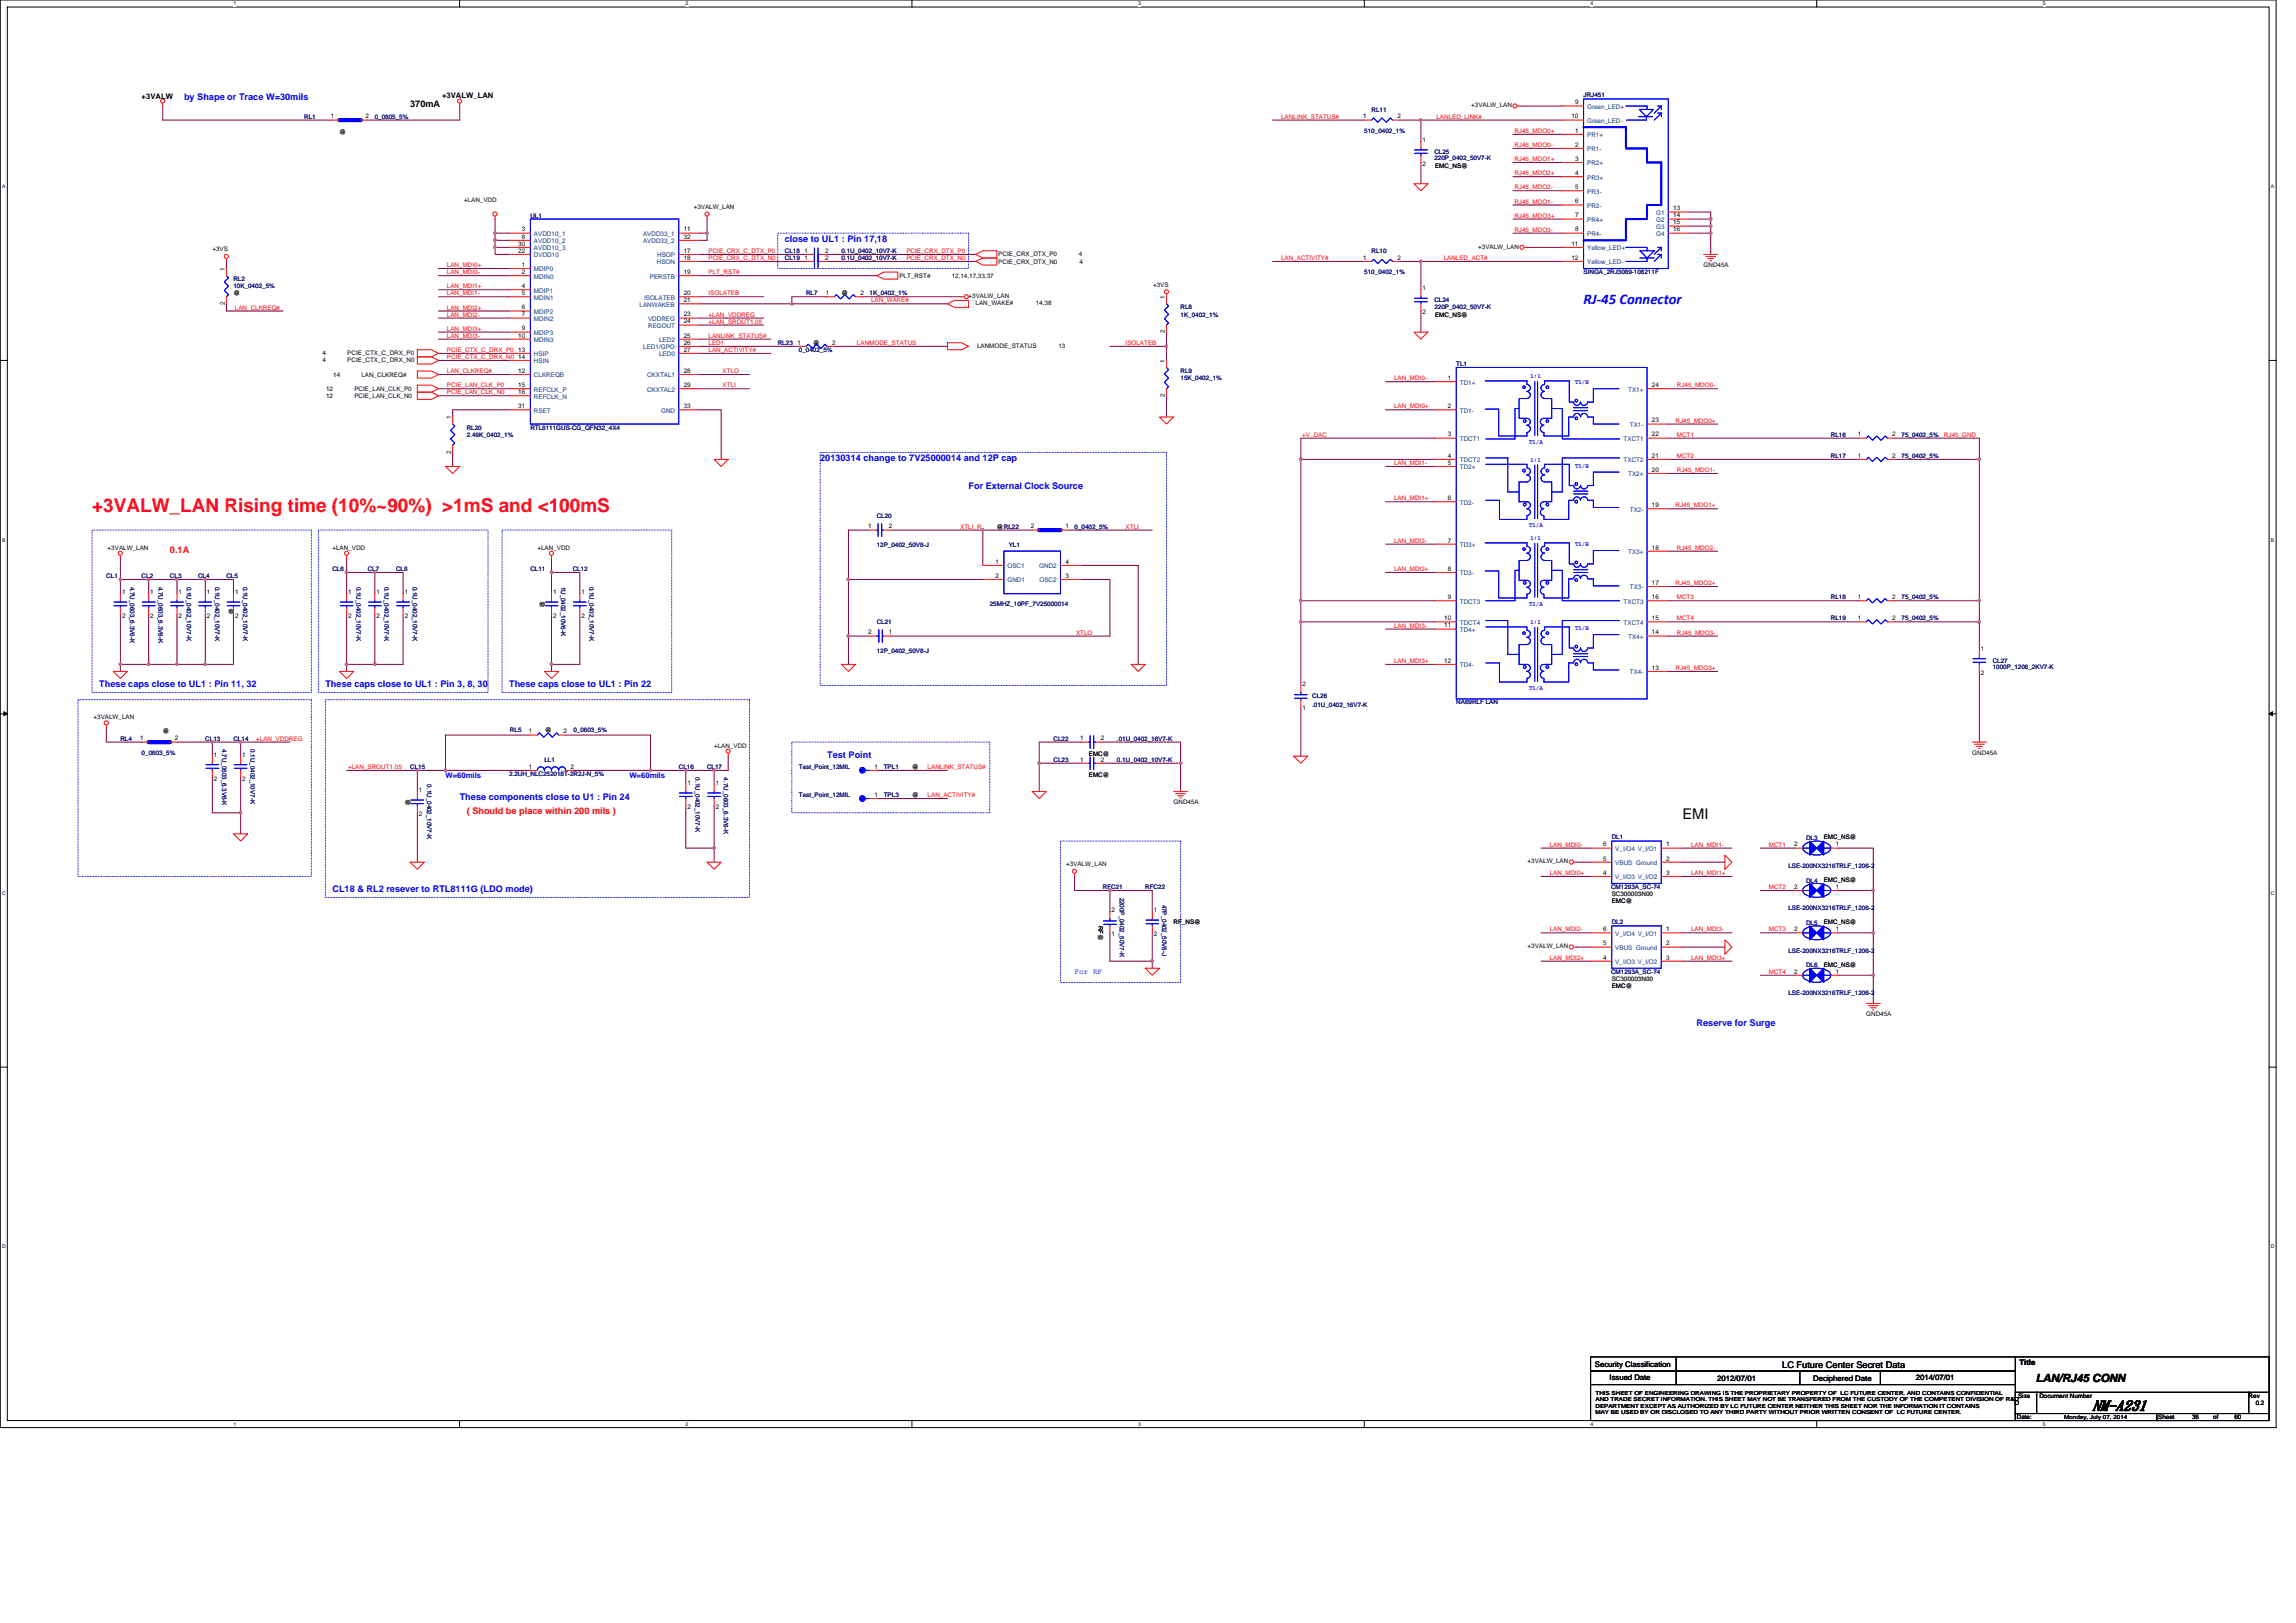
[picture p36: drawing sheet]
<svg xmlns="http://www.w3.org/2000/svg" width="297mm" height="210mm" viewBox="0 0 297 210" stroke-linecap="round" stroke-linejoin="round" font-family="sans-serif">
<defs><g id="words">
<text font-size="2.5" fill="#f00" x="11.9" y="66.3">+3VALW_LAN Rising time (10%~90%) &gt;1mS and &lt;100mS</text>
<text font-size="1.9" fill="#00f" x="204.9" y="39.3">RJ‐45 Connector</text>
<g font-size="1.9">
<text x="217.7" y="105.9">EMI</text>
<text x="270.7" y="182.4">NM-A231</text>
</g>
<text font-size="1.5" x="263.4" y="178.8">LAN/RJ45 CONN</text>
<g font-size="1.2" fill="#00f">
<text x="23.8" y="13">by Shape or Trace W=30mils</text>
<text x="101.5" y="31.3">close to UL1 : Pin 17,18</text>
<text x="106.1" y="59.6">20130314 change to 7V25000014 and 12P cap</text>
<text x="125.3" y="63.3">For External Clock Source</text>
<text x="12.8" y="88.9">These caps close to UL1 : Pin 11, 32</text>
<text x="42.1" y="88.9">These caps close to UL1 : Pin 3, 8, 30</text>
<text x="65.9" y="88.9">These caps close to UL1 : Pin 22</text>
<text x="107" y="98">Test Point</text>
<text x="59.5" y="103.5">These components close to U1 : Pin 24</text>
<text x="43" y="115.4">CL18 &amp; RL2 resever to RTL8111G (LDO mode)</text>
<text x="219.5" y="132.8">Reserve for Surge</text>
</g>
<g font-size="1.2">
<text x="53.1" y="13.9">370mA</text>
<text x="230.6" y="176.9">LC Future Center Secret Data</text>
</g>
<g font-size="1.2" fill="#f00">
<text x="22" y="71.5">0.1A</text>
<text x="60.4" y="105.3">( Should be place within 200 mils )</text>
</g>
<g font-size="1">
<text x="18.3" y="12.8">+3VALW</text>
<text x="57.2" y="12.6">+3VALW_LAN</text>
<text x="206.3" y="176.8">Security Classification</text>
<text x="208.2" y="178.6">Issued Date</text>
<text x="222.1" y="178.7">2012/07/01</text>
<text x="234.6" y="178.7">Deciphered Date</text>
<text x="247.8" y="178.6">2014/07/01</text>
<text x="261.3" y="176.6">Title</text>
</g>
<g font-size="1" fill="#00f">
<text x="57.6" y="100.6">W=60mils</text>
<text x="81.4" y="100.6">W=60mils</text>
<text x="139" y="126">For RF</text>
</g>
<g font-size=".8" fill="#000080">
<text x="39.3" y="15.3">RL1</text>
<text x="48.5" y="15.3">0_0805_5%</text>
<text x="176.5" y="17.2">510_0402_1%</text>
<text x="177.4" y="14.4">RL11</text>
<text x="204.9" y="12.6">JRJ451</text>
<text x="185.6" y="19.9">CL25</text>
<text x="185.6" y="20.7">220P_0402_50V7-K</text>
<text x="68.6" y="28.2">UL1</text>
<text x="101.5" y="32.7">CL18</text>
<text x="101.5" y="33.6">CL19</text>
<text x="108.9" y="32.7">0.1U_0402_10V7-K</text>
<text x="108.9" y="33.6">0.1U_0402_10V7-K</text>
<text x="176.5" y="35.5">510_0402_1%</text>
<text x="177.4" y="32.7">RL10</text>
<text x="204.9" y="35.5">SINGA_2RJ3089-108211F</text>
<text x="30.2" y="36.4">RL2</text>
<text x="30.2" y="37.3">10K_0402_5%</text>
<text x="104.3" y="38.2">RL7</text>
<text x="112.5" y="38.2">1K_0402_1%</text>
<text x="152.7" y="40">RL8</text>
<text x="152.7" y="41">1K_0402_1%</text>
<text x="185.6" y="39.1">CL24</text>
<text x="185.6" y="39.9">220P_0402_50V7-K</text>
<text x="100.6" y="44.6">RL23</text>
<text x="103.4" y="45.5">0_0402_5%</text>
<text x="188.4" y="47.3">TL1</text>
<text x="152.7" y="48.3">RL9</text>
<text x="152.7" y="49.2">15K_0402_1%</text>
<text x="60.4" y="55.6">RL20</text>
<text x="60.4" y="56.5">2.49K_0402_1%</text>
<text x="68.6" y="55.6">RTL8111GUS-CG_QFN32_4X4</text>
<text x="236.9" y="56.5">RL16</text>
<text x="236.9" y="59.2">RL17</text>
<text x="246" y="56.5">75_0402_5%</text>
<text x="246" y="59.2">75_0402_5%</text>
<text x="113.4" y="67">CL20</text>
<text x="113.4" y="70.8">12P_0402_50V8-J</text>
<text x="130.5" y="70.8">YL1</text>
<text x="139" y="68.4">0_0402_5%</text>
<text x="13.8" y="74.8">CL1</text>
<text x="16.8" y="75.9" transform="rotate(90 16.8 75.9)">4.7U_0603_6.3V6-K</text>
<text x="18.3" y="74.8">CL2</text>
<text x="20.5" y="75.9" transform="rotate(90 20.5 75.9)">4.7U_0603_6.3V6-K</text>
<text x="22" y="74.8">CL3</text>
<text x="24.2" y="75.9" transform="rotate(90 24.2 75.9)">0.1U_0402_10V7-K</text>
<text x="25.6" y="74.8">CL4</text>
<text x="27.8" y="75.9" transform="rotate(90 27.8 75.9)">0.1U_0402_10V7-K</text>
<text x="29.3" y="74.8">CL5</text>
<text x="31.5" y="75.9" transform="rotate(90 31.5 75.9)">0.1U_0402_10V7-K</text>
<text x="43" y="73.9">CL6</text>
<text x="46.1" y="75.9" transform="rotate(90 46.1 75.9)">0.1U_0402_10V7-K</text>
<text x="47.6" y="73.9">CL7</text>
<text x="49.8" y="75.9" transform="rotate(90 49.8 75.9)">0.1U_0402_10V7-K</text>
<text x="51.2" y="73.9">CL8</text>
<text x="53.4" y="75.9" transform="rotate(90 53.4 75.9)">0.1U_0402_10V7-K</text>
<text x="68.6" y="73.9">CL11</text>
<text x="72.6" y="75.9" transform="rotate(90 72.6 75.9)">1U_0402_10V6-K</text>
<text x="74.1" y="73.9">CL12</text>
<text x="76.3" y="75.9" transform="rotate(90 76.3 75.9)">0.1U_0402_10V7-K</text>
<text x="236.9" y="77.5">RL18</text>
<text x="246" y="77.5">75_0402_5%</text>
<text x="113.4" y="80.7">CL21</text>
<text x="128.1" y="78.4">25MHZ_10PF_7V25000014</text>
<text x="236.9" y="80.3">RL19</text>
<text x="246" y="80.3">75_0402_5%</text>
<text x="113.4" y="84.5">12P_0402_50V8-J</text>
<text x="257.8" y="85.7">CL27</text>
<text x="257.8" y="86.6">1000P_1206_2KV7-K</text>
<text x="15.6" y="95.8">RL4</text>
<text x="26.6" y="95.8">CL13</text>
<text x="30.2" y="95.8">CL14</text>
<text x="66" y="94.7">RL5</text>
<text x="74.2" y="94.7">0_0603_5%</text>
<text x="136.3" y="95.8">CL22</text>
<text x="144.5" y="95.8">.01U_0402_16V7-K</text>
<text x="169.8" y="90.3">CL26</text>
<text x="169.8" y="91.4">.01U_0402_16V7-K</text>
<text x="188.4" y="91.1">NA69RLF LAN</text>
<text x="18.3" y="97.6">0_0603_5%</text>
<text x="28.7" y="96.9" transform="rotate(90 28.7 96.9)">4.7U_0603_6.3V6-K</text>
<text x="32.4" y="96.9" transform="rotate(90 32.4 96.9)">0.1U_0402_10V7-K</text>
<text x="53.1" y="99.5">CL15</text>
<text x="55.3" y="101.5" transform="rotate(90 55.3 101.5)">0.1U_0402_10V7-K</text>
<text x="65.9" y="100.4">2.2UH_NLC252018T-2R2J-N_5%</text>
<text x="70.4" y="98.6">LL1</text>
<text x="87.8" y="99.5">CL16</text>
<text x="90" y="100.6" transform="rotate(90 90 100.6)">0.1U_0402_10V7-K</text>
<text x="91.5" y="99.5">CL17</text>
<text x="93.7" y="100.6" transform="rotate(90 93.7 100.6)">4.7U_0603_6.3V6-K</text>
<text x="103.4" y="99.5">Test_Point_12MIL</text>
<text x="114.3" y="99.5">TPL1</text>
<text x="136.3" y="98.6">CL23</text>
<text x="144.5" y="98.6">0.1U_0402_10V7-K</text>
<text x="103.4" y="103.1">Test_Point_12MIL</text>
<text x="114.3" y="103.1">TPL3</text>
<text x="208.5" y="108.6">DL1</text>
<text x="231.4" y="112.3">LSE-200NX3216TRLF_1206-2</text>
<text x="233.7" y="108.7">DL3</text>
<text x="142.7" y="115">RFC21</text>
<text x="144.9" y="116.1" transform="rotate(90 144.9 116.1)">2200P_0402_50V7-K</text>
<text x="148.2" y="115">RFC22</text>
<text x="150.3" y="117" transform="rotate(90 150.3 117)">47P_0402_50V8-J</text>
<text x="208.4" y="115">CM1293A_SC-74</text>
<text x="208.5" y="119.6">DL2</text>
<text x="231.4" y="117.8">LSE-200NX3216TRLF_1206-2</text>
<text x="233.7" y="119.7">DL5</text>
<text x="233.7" y="114.2">DL4</text>
<text x="208.4" y="126">CM1293A_SC-74</text>
<text x="231.4" y="123.3">LSE-200NX3216TRLF_1206-2</text>
<text x="233.7" y="125.2">DL6</text>
<text x="231.4" y="128.7">LSE-200NX3216TRLF_1206-2</text>
</g>
<g font-size=".8">
<text x="42.8" y="15.3">1</text>
<text x="43.9" y="17.4">@</text>
<text x="47.3" y="15.3">2</text>
<text x="176.3" y="15.3">1</text>
<text x="180.8" y="15.3">2</text>
<text x="190.3" y="13.9">+3VALW_LAN</text>
<text x="203.3" y="15.3">10</text>
<text x="203.8" y="17.2">1</text>
<text x="203.8" y="13.5">9</text>
<text x="184" y="18.4">1</text>
<text x="184" y="21.5">2</text>
<text x="185.6" y="21.7">EMC_NS@</text>
<text x="203.8" y="22.6">4</text>
<text x="203.8" y="20.8">3</text>
<text x="203.8" y="19">2</text>
<text x="60" y="26.1">+LAN_VDD</text>
<text x="67.5" y="30">3</text>
<text x="88.5" y="30">11</text>
<text x="89.7" y="27.1">+3VALW_LAN</text>
<text x="203.8" y="28.1">7</text>
<text x="203.8" y="30">8</text>
<text x="203.8" y="26.3">6</text>
<text x="203.8" y="24.5">5</text>
<text x="216.5" y="27.2">13</text>
<text x="216.5" y="28.1">14</text>
<text x="216.5" y="29">15</text>
<text x="216.5" y="30">16</text>
<text x="27.5" y="32.5">+3VS</text>
<text x="29.1" y="35" transform="rotate(-90 29.1 35)">1</text>
<text x="67.1" y="32.7">22</text>
<text x="67.1" y="31.8">30</text>
<text x="67.5" y="34.5">1</text>
<text x="67.5" y="35.5">2</text>
<text x="67.5" y="30.9">8</text>
<text x="88.5" y="30.9">32</text>
<text x="88.5" y="35.5">19</text>
<text x="88.5" y="33.6">18</text>
<text x="88.5" y="32.7">17</text>
<text x="104.1" y="32.7">1</text>
<text x="104.1" y="33.6">1</text>
<text x="106.7" y="32.7">2</text>
<text x="106.7" y="33.6">2</text>
<text x="116.3" y="35.9">PLT_RST#</text>
<text x="123.1" y="35.9">12,14,17,33,37</text>
<text x="129.2" y="33.2">PCIE_CRX_DTX_P0</text>
<text x="129.2" y="34.1">PCIE_CRX_DTX_N0</text>
<text x="139.6" y="33.2">4</text>
<text x="139.7" y="34.1">4</text>
<text x="176.3" y="33.6">1</text>
<text x="180.8" y="33.6">2</text>
<text x="191.2" y="32.2">+3VALW_LAN</text>
<text x="203.3" y="31.8">11</text>
<text x="203.3" y="33.6">12</text>
<text x="220.4" y="34.5">GND45A</text>
<text x="29.1" y="39.5" transform="rotate(-90 29.1 39.5)">2</text>
<text x="30.2" y="38.2">@</text>
<text x="67.5" y="37.3">4</text>
<text x="67.5" y="38.2">5</text>
<text x="67.5" y="40">6</text>
<text x="67.5" y="40.9">7</text>
<text x="88.5" y="38.2">20</text>
<text x="88.5" y="39.1">21</text>
<text x="88.5" y="41.8">24</text>
<text x="88.5" y="40.9">23</text>
<text x="106.8" y="38.2">1</text>
<text x="108.9" y="38.2">@</text>
<text x="111.3" y="38.2">2</text>
<text x="125.3" y="38.6">+3VALW_LAN</text>
<text x="126.2" y="39.5">LAN_WAKE#</text>
<text x="134" y="39.5">14,38</text>
<text x="149.2" y="37.1">+3VS</text>
<text x="150.7" y="38.7" transform="rotate(-90 150.7 38.7)">1</text>
<text x="184" y="37.6">1</text>
<text x="184" y="40.7">2</text>
<text x="185.6" y="41">EMC_NS@</text>
<text x="41.7" y="46">4</text>
<text x="41.7" y="46.9">4</text>
<text x="44.9" y="46">PCIE_CTX_C_DRX_P0</text>
<text x="44.9" y="46.9">PCIE_CTX_C_DRX_N0</text>
<text x="67.1" y="43.7">10</text>
<text x="67.1" y="45.5">13</text>
<text x="67.1" y="46.4">14</text>
<text x="67.5" y="42.8">9</text>
<text x="88.5" y="44.6">26</text>
<text x="88.5" y="43.7">25</text>
<text x="88.5" y="45.5">27</text>
<text x="103.2" y="44.6">1</text>
<text x="105.2" y="44.6">@</text>
<text x="107.7" y="44.6">2</text>
<text x="126.4" y="45.1">LANMODE_STATUS</text>
<text x="136.9" y="45.1">13</text>
<text x="150.7" y="46.9" transform="rotate(-90 150.7 46.9)">1</text>
<text x="150.7" y="43.1" transform="rotate(-90 150.7 43.1)">2</text>
<text x="42.2" y="50.5">12</text>
<text x="42.2" y="51.5">12</text>
<text x="43.1" y="48.7">14</text>
<text x="45.8" y="50.5">PCIE_LAN_CLK_P0</text>
<text x="45.8" y="51.5">PCIE_LAN_CLK_N0</text>
<text x="46.8" y="48.7">LAN_CLKREQ#</text>
<text x="67.1" y="48.2">12</text>
<text x="67.1" y="50.1">15</text>
<text x="67.1" y="51">16</text>
<text x="67.1" y="52.8">31</text>
<text x="88.5" y="52.8">33</text>
<text x="88.5" y="48.2">28</text>
<text x="88.5" y="50.1">29</text>
<text x="150.7" y="51.4" transform="rotate(-90 150.7 51.4)">2</text>
<text x="187.3" y="52.8">2</text>
<text x="187.3" y="49.2">1</text>
<text x="213.7" y="50.1">24</text>
<text x="58.4" y="58.7" transform="rotate(-90 58.4 58.7)">2</text>
<text x="58.4" y="54.2" transform="rotate(-90 58.4 54.2)">1</text>
<text x="187.3" y="56.5">3</text>
<text x="187.3" y="59.2">4</text>
<text x="213.7" y="59.2">21</text>
<text x="213.7" y="56.5">22</text>
<text x="213.7" y="54.7">23</text>
<text x="240.3" y="56.5">1</text>
<text x="240.3" y="59.2">1</text>
<text x="244.8" y="56.5">2</text>
<text x="244.8" y="59.2">2</text>
<text x="187.3" y="60.1">5</text>
<text x="187.3" y="64.7">6</text>
<text x="213.7" y="65.6">19</text>
<text x="213.7" y="61">20</text>
<text x="13.9" y="71.1">+3VALW_LAN</text>
<text x="43" y="71.1">+LAN_VDD</text>
<text x="69.5" y="71.1">+LAN_VDD</text>
<text x="112.3" y="68.4">1</text>
<text x="115" y="68.4">2</text>
<text x="129" y="68.4">@RL22</text>
<text x="133.3" y="68.4">2</text>
<text x="137.8" y="68.4">1</text>
<text x="187.3" y="70.2">7</text>
<text x="213.7" y="71.1">18</text>
<text x="15.8" y="76.9">1</text>
<text x="19.4" y="76.9">1</text>
<text x="23.1" y="76.9">1</text>
<text x="26.8" y="76.9">1</text>
<text x="30.4" y="76.9">1</text>
<text x="45.1" y="76.9">1</text>
<text x="48.7" y="76.9">1</text>
<text x="52.4" y="76.9">1</text>
<text x="69.9" y="77.7" transform="rotate(90 69.9 77.7)">@</text>
<text x="71.6" y="76.9">1</text>
<text x="75.2" y="76.9">1</text>
<text x="128.8" y="72.9">1</text>
<text x="128.8" y="74.8">2</text>
<text x="137.8" y="72.9">4</text>
<text x="137.8" y="74.8">3</text>
<text x="187.3" y="73.9">8</text>
<text x="187.3" y="77.5">9</text>
<text x="213.7" y="77.5">16</text>
<text x="213.7" y="75.7">17</text>
<text x="240.3" y="77.5">1</text>
<text x="244.8" y="77.5">2</text>
<text x="15.8" y="80">2</text>
<text x="19.4" y="80">2</text>
<text x="23.1" y="80">2</text>
<text x="26.8" y="80">2</text>
<text x="29.7" y="78.6" transform="rotate(90 29.7 78.6)">@</text>
<text x="30.4" y="80">2</text>
<text x="45.1" y="80">2</text>
<text x="48.7" y="80">2</text>
<text x="52.4" y="80">2</text>
<text x="71.6" y="80">2</text>
<text x="75.2" y="80">2</text>
<text x="112.3" y="82.1">2</text>
<text x="115" y="82.1">1</text>
<text x="186.8" y="80.2">10</text>
<text x="186.8" y="81.2">11</text>
<text x="213.7" y="80.2">15</text>
<text x="213.7" y="82.1">14</text>
<text x="240.3" y="80.2">1</text>
<text x="244.8" y="80.2">2</text>
<text x="168.5" y="88.8">2</text>
<text x="186.8" y="85.7">12</text>
<text x="213.7" y="86.7">13</text>
<text x="256.3" y="84.2">1</text>
<text x="256.3" y="87.3">2</text>
<text x="12.1" y="93.1">+3VALW_LAN</text>
<text x="18.1" y="95.8">1</text>
<text x="21.1" y="94.9">@</text>
<text x="22.6" y="95.8">2</text>
<text x="68.4" y="94.9">1</text>
<text x="70.5" y="94.7">@</text>
<text x="72.9" y="94.9">2</text>
<text x="139.8" y="95.8">1</text>
<text x="142.4" y="95.8">2</text>
<text x="168.5" y="91.9">1</text>
<text x="27.7" y="97.9">1</text>
<text x="27.7" y="101">2</text>
<text x="31.3" y="97.9">1</text>
<text x="31.3" y="101">2</text>
<text x="68.4" y="99.5">1</text>
<text x="73.8" y="99.5">2</text>
<text x="88.9" y="101.6">1</text>
<text x="92.4" y="96.7">+LAN_VDD</text>
<text x="92.6" y="101.6">1</text>
<text x="113.1" y="99.5">1</text>
<text x="118" y="99.5">@</text>
<text x="139.8" y="98.5">1</text>
<text x="140.9" y="100.6">EMC@</text>
<text x="140.9" y="97.8">EMC@</text>
<text x="142.4" y="98.5">2</text>
<text x="255.2" y="97.6">GND45A</text>
<text x="52.5" y="103.3" transform="rotate(90 52.5 103.3)">@</text>
<text x="54.2" y="102.5">1</text>
<text x="54.2" y="105.6">2</text>
<text x="88.9" y="104.7">2</text>
<text x="92.6" y="104.7">2</text>
<text x="113.1" y="103.1">1</text>
<text x="118" y="103.1">@</text>
<text x="151.8" y="104">GND45A</text>
<text x="137.9" y="112.1">+3VALW_LAN</text>
<text x="197.6" y="111.7">+3VALW_LAN</text>
<text x="207.4" y="109.5">6</text>
<text x="207.4" y="113.2">4</text>
<text x="207.4" y="111.3">5</text>
<text x="215.6" y="111.3">2</text>
<text x="215.6" y="109.5">1</text>
<text x="215.6" y="113.2">3</text>
<text x="232.1" y="109.5">2</text>
<text x="235.9" y="108.6">EMC_NS@</text>
<text x="237.5" y="109.5">1</text>
<text x="142.1" y="119.8" transform="rotate(90 142.1 119.8)">RF@</text>
<text x="143.8" y="118">2</text>
<text x="149.3" y="118">1</text>
<text x="151.8" y="119.6">RF_NS@</text>
<text x="208.5" y="116.8">EMC@</text>
<text x="232.1" y="115">2</text>
<text x="235.9" y="119.6">EMC_NS@</text>
<text x="235.9" y="114.1">EMC_NS@</text>
<text x="237.5" y="115">1</text>
<text x="143.8" y="121.2">1</text>
<text x="149.3" y="121.2">2</text>
<text x="197.6" y="122.7">+3VALW_LAN</text>
<text x="207.4" y="120.5">6</text>
<text x="207.4" y="124.1">4</text>
<text x="207.4" y="122.3">5</text>
<text x="215.6" y="122.3">2</text>
<text x="215.6" y="120.5">1</text>
<text x="215.6" y="124.1">3</text>
<text x="232.1" y="120.5">2</text>
<text x="232.1" y="126">2</text>
<text x="235.9" y="125.1">EMC_NS@</text>
<text x="237.5" y="120.5">1</text>
<text x="237.5" y="126">1</text>
<text x="208.5" y="127.8">EMC@</text>
<text x="241.4" y="131.5">GND45A</text>
<text x="260.6" y="181.8">D</text>
<text x="260.9" y="183.6">Date:</text>
<text x="261.1" y="180.8">Size</text>
<text x="263.8" y="180.8">Document Number</text>
<text x="279.2" y="183.6">Sheet</text>
<text x="283.6" y="183.6">36</text>
<text x="286.3" y="183.6">of</text>
<text x="289.1" y="183.6">60</text>
<text x="290.9" y="180.8">Rev</text>
<text x="291.8" y="181.8">0.2</text>
</g>
<g font-size=".8" fill="#f00">
<text x="165.7" y="15.3">LANLINK_STATUS#</text>
<text x="185.8" y="15.3">LANLED_LINK#</text>
<text x="195.9" y="17.2">RJ45_MDO0+</text>
<text x="195.9" y="19">RJ45_MDO0-</text>
<text x="195.9" y="20.8">RJ45_MDO1+</text>
<text x="195.9" y="22.7">RJ45_MDO2+</text>
<text x="195.9" y="24.5">RJ45_MDO2-</text>
<text x="195.9" y="26.3">RJ45_MDO1-</text>
<text x="195.9" y="30">RJ45_MDO3-</text>
<text x="195.9" y="28.2">RJ45_MDO3+</text>
<text x="57.8" y="35.5">LAN_MDI0-</text>
<text x="57.8" y="34.5">LAN_MDI0+</text>
<text x="91.7" y="35.5">PLT_RST#</text>
<text x="91.7" y="33.6">PCIE_CRX_C_DTX_N0</text>
<text x="91.7" y="32.7">PCIE_CRX_C_DTX_P0</text>
<text x="117.3" y="33.6">PCIE_CRX_DTX_N0</text>
<text x="117.3" y="32.7">PCIE_CRX_DTX_P0</text>
<text x="165.7" y="33.6">LAN_ACTIVITY#</text>
<text x="186.8" y="33.6">LANLED_ACT#</text>
<text x="30.4" y="40">LAN_CLKREQ#</text>
<text x="57.8" y="40">LAN_MDI2+</text>
<text x="57.8" y="41">LAN_MDI2-</text>
<text x="57.8" y="37.3">LAN_MDI1+</text>
<text x="57.8" y="38.2">LAN_MDI1-</text>
<text x="91.7" y="38.2">ISOLATEB</text>
<text x="91.7" y="41.9">+LAN_SROUT1.05</text>
<text x="91.7" y="41">+LAN_VDDREG</text>
<text x="112.7" y="39.1">LAN_WAKE#</text>
<text x="57.8" y="43.7">LAN_MDI3-</text>
<text x="57.8" y="42.8">LAN_MDI3+</text>
<text x="57.8" y="45.5">PCIE_CTX_C_DRX_P0</text>
<text x="57.8" y="46.4">PCIE_CTX_C_DRX_N0</text>
<text x="91.7" y="44.6">LED1</text>
<text x="91.7" y="43.7">LANLINK_STATUS#</text>
<text x="91.7" y="45.5">LAN_ACTIVITY#</text>
<text x="110.9" y="44.6">LANMODE_STATUS</text>
<text x="145.6" y="44.6">ISOLATEB</text>
<text x="57.8" y="50.1">PCIE_LAN_CLK_P0</text>
<text x="57.8" y="48.3">LAN_CLKREQ#</text>
<text x="57.8" y="51">PCIE_LAN_CLK_N0</text>
<text x="93.5" y="50.1">XTLI</text>
<text x="93.5" y="48.3">XTLO</text>
<text x="180.4" y="49.2">LAN_MDI0-</text>
<text x="180.4" y="52.8">LAN_MDI0+</text>
<text x="216.9" y="50.1">RJ45_MDO0-</text>
<text x="168.5" y="56.5">+V_DAC</text>
<text x="216.8" y="54.7">RJ45_MDO0+</text>
<text x="216.9" y="59.2">MCT2</text>
<text x="216.9" y="56.5">MCT1</text>
<text x="251.5" y="56.5">RJ45_GND</text>
<text x="180.4" y="60.2">LAN_MDI1-</text>
<text x="180.4" y="64.7">LAN_MDI1+</text>
<text x="216.8" y="65.6">RJ45_MDO1+</text>
<text x="216.9" y="61.1">RJ45_MDO1-</text>
<text x="124.2" y="68.4">XTLI_R</text>
<text x="145.6" y="68.4">XTLI</text>
<text x="180.4" y="70.2">LAN_MDI2-</text>
<text x="216.9" y="71.1">RJ45_MDO2-</text>
<text x="180.4" y="73.9">LAN_MDI2+</text>
<text x="216.8" y="75.7">RJ45_MDO2+</text>
<text x="216.9" y="77.5">MCT3</text>
<text x="139.2" y="82.1">XTLO</text>
<text x="180.4" y="81.2">LAN_MDI3-</text>
<text x="216.9" y="82.1">RJ45_MDO3-</text>
<text x="216.9" y="80.3">MCT4</text>
<text x="180.4" y="85.8">LAN_MDI3+</text>
<text x="216.8" y="86.7">RJ45_MDO3+</text>
<text x="33.1" y="95.8">+LAN_VDDREG</text>
<text x="45" y="99.5">+LAN_SROUT1.05</text>
<text x="120" y="99.5">LANLINK_STATUS#</text>
<text x="120" y="103.1">LAN_ACTIVITY#</text>
<text x="200.5" y="109.5">LAN_MDI0-</text>
<text x="200.5" y="113.2">LAN_MDI0+</text>
<text x="218.8" y="109.5">LAN_MDI1-</text>
<text x="218.8" y="113.2">LAN_MDI1+</text>
<text x="228.8" y="109.5">MCT1</text>
<text x="228.8" y="115">MCT2</text>
<text x="200.5" y="120.5">LAN_MDI2-</text>
<text x="200.5" y="124.2">LAN_MDI2+</text>
<text x="218.8" y="120.5">LAN_MDI3-</text>
<text x="218.8" y="124.2">LAN_MDI3+</text>
<text x="228.8" y="126">MCT4</text>
<text x="228.8" y="120.5">MCT3</text>
</g>
<g font-size=".8" fill="#004080">
<text x="205.3" y="17.8">PR1+</text>
<text x="205.3" y="14.1">Green_LED+</text>
<text x="205.3" y="15.9">Green_LED-</text>
<text x="205.3" y="23.2">PR3+</text>
<text x="205.3" y="21.4">PR2+</text>
<text x="205.3" y="19.6">PR1-</text>
<text x="205.3" y="28.7">PR4+</text>
<text x="205.3" y="26.9">PR2-</text>
<text x="205.3" y="25.1">PR3-</text>
<text x="214.3" y="27.8">G1</text>
<text x="214.3" y="28.7">G2</text>
<text x="214.3" y="29.6">G3</text>
<text x="69.1" y="35.1">MDIP0</text>
<text x="69.1" y="30.5">AVDD10_1</text>
<text x="69.1" y="31.5">AVDD10_2</text>
<text x="69.1" y="33.3">DVDD10</text>
<text x="69.1" y="32.4">AVDD10_3</text>
<text x="83.2" y="30.5">AVDD33_1</text>
<text x="83.2" y="31.5">AVDD33_2</text>
<text x="85" y="34.2">HSON</text>
<text x="85" y="33.3">HSOP</text>
<text x="205.3" y="30.5">PR4-</text>
<text x="205.3" y="32.4">Yellow_LED+</text>
<text x="205.3" y="34.2">Yellow_LED-</text>
<text x="214.3" y="30.5">G4</text>
<text x="69.1" y="36">MDIN0</text>
<text x="69.1" y="37.9">MDIP1</text>
<text x="69.1" y="38.8">MDIN1</text>
<text x="69.1" y="40.6">MDIP2</text>
<text x="69.1" y="41.5">MDIN2</text>
<text x="82.7" y="39.7">LANWAKEB</text>
<text x="83.3" y="38.8">ISOLATEB</text>
<text x="83.8" y="41.5">VDDREG</text>
<text x="84.1" y="36">PERSTB</text>
<text x="69.1" y="43.3">MDIP3</text>
<text x="69.1" y="44.3">MDIN3</text>
<text x="69.1" y="46.1">HSIP</text>
<text x="69.1" y="47">HSIN</text>
<text x="83.2" y="45.2">LED1/GPO</text>
<text x="83.9" y="42.4">REGOUT</text>
<text x="85.3" y="44.3">LED2</text>
<text x="85.3" y="46.1">LED0</text>
<text x="69.1" y="48.8">CLKREQB</text>
<text x="69.1" y="50.7">REFCLK_P</text>
<text x="69.1" y="51.6">REFCLK_N</text>
<text x="69.1" y="53.4">RSET</text>
<text x="83.7" y="48.8">CKXTAL1</text>
<text x="83.7" y="50.7">CKXTAL2</text>
<text x="85.5" y="53.4">GND</text>
<text x="188.9" y="53.4">TD1-</text>
<text x="188.9" y="49.8">TD1+</text>
<text x="210.6" y="50.7">TX1+</text>
<text x="188.9" y="57.1">TDCT1</text>
<text x="188.9" y="59.8">TDCT2</text>
<text x="210.1" y="59.8">TXCT2</text>
<text x="210.1" y="57.1">TXCT1</text>
<text x="210.9" y="55.2">TX1-</text>
<text x="188.9" y="60.7">TD2+</text>
<text x="188.9" y="65.3">TD2-</text>
<text x="210.6" y="61.6">TX2+</text>
<text x="188.9" y="70.8">TD3+</text>
<text x="210.6" y="71.7">TX3+</text>
<text x="210.9" y="66.2">TX2-</text>
<text x="130.3" y="73.5">OSC1</text>
<text x="130.3" y="75.4">GND1</text>
<text x="134.4" y="73.5">GND2</text>
<text x="134.5" y="75.4">OSC2</text>
<text x="188.9" y="74.4">TD3-</text>
<text x="210.9" y="76.3">TX3-</text>
<text x="188.9" y="78.1">TDCT3</text>
<text x="188.9" y="80.8">TDCT4</text>
<text x="188.9" y="81.8">TD4+</text>
<text x="210.1" y="78.1">TXCT3</text>
<text x="210.1" y="80.8">TXCT4</text>
<text x="210.6" y="82.7">TX4+</text>
<text x="188.9" y="86.3">TD4-</text>
<text x="210.9" y="87.2">TX4-</text>
<text x="209" y="110.1">V_I/O4 V_I/O1</text>
<text x="209" y="113.8">V_I/O3 V_I/O2</text>
<text x="209" y="111.9">VBUS Ground</text>
<text x="209" y="121.1">V_I/O4 V_I/O1</text>
<text x="209" y="124.7">V_I/O3 V_I/O2</text>
<text x="209" y="122.9">VBUS Ground</text>
</g>
<g font-size=".8" fill="#00f">
<text x="198" y="48.9">1:1</text>
<text x="203.8" y="49.7">T1/B</text>
<text x="197.8" y="57.4">T1/A</text>
<text x="198" y="59.7">1:1</text>
<text x="203.8" y="60.5">T1/B</text>
<text x="197.8" y="68.2">T1/A</text>
<text x="198" y="69.8">1:1</text>
<text x="203.8" y="70.7">T1/B</text>
<text x="197.8" y="78.4">T1/A</text>
<text x="198" y="80.7">1:1</text>
<text x="203.8" y="81.6">T1/B</text>
<text x="197.8" y="89.2">T1/A</text>
</g>
<g font-size=".8" fill="#008000">
<text x="208.5" y="115.9">SC300003N00</text>
<text x="208.5" y="126.9">SC300003N00</text>
</g>
<g font-size=".7">
<text x="30.2" y=".7">1</text>
<text x="88.7" y=".7">2</text>
<text x="147.2" y=".7">3</text>
<text x="205.8" y=".7">4</text>
<text x="264.3" y=".7">5</text>
<text x=".3" y="24.4">A</text>
<text x="293.8" y="24.4">A</text>
<text x=".3" y="70.1">B</text>
<text x="293.8" y="70.1">B</text>
<text x=".3" y="115.8">C</text>
<text x="293.8" y="115.8">C</text>
<text x=".3" y="161.5">D</text>
<text x="293.8" y="161.5">D</text>
<text x="30.2" y="184.5">1</text>
<text x="88.7" y="184.5">2</text>
<text x="147.2" y="184.5">3</text>
<text x="205.8" y="184.5">4</text>
<text x="206.4" y="180.4">THIS SHEET OF ENGINEERING DRAWING IS THE PROPRIETARY PROPERTY OF LC FUTURE CENTER. AND CONTAINS CONFIDENTIAL</text>
<text x="206.4" y="181.3">AND TRADE SECRET INFORMATION. THIS SHEET MAY NOT BE TRANSFERED FROM THE CUSTODY OF THE COMPETENT DIVISION OF R&amp;D</text>
<text x="206.4" y="182.1">DEPARTMENT EXCEPT AS AUTHORIZED BY LC FUTURE CENTER NEITHER THIS SHEET NOR THE INFORMATION IT CONTAINS</text>
<text x="206.4" y="183">MAY BE USED BY OR DISCLOSED TO ANY THIRD PARTY WITHOUT PRIOR WRITTEN CONSENT OF LC FUTURE CENTER.</text>
<text x="264.3" y="184.5">5</text>
<text x="267" y="183.6">Monday, July 07, 2014</text>
</g>
</g></defs>
<path d="M0 0h294.5v184.7h-294.5zM.9 .9h292.7v182.9h-292.7z" fill="none" stroke="#000" stroke-width=".13"/>
<g fill="#fff">
<path d="M30.2 .1h.4v.7h-.4z"/>
<path d="M30.2 183.9h.4v.7h-.4z"/>
</g>
<path d="M59.5 0v.9M59.5 183.8v.9" fill="none" stroke="#000" stroke-width=".13"/>
<g fill="#fff">
<path d="M88.7 .1h.4v.7h-.4z"/>
<path d="M88.7 183.9h.4v.7h-.4z"/>
</g>
<path d="M118 0v.9M118 183.8v.9" fill="none" stroke="#000" stroke-width=".13"/>
<g fill="#fff">
<path d="M147.2 .1h.4v.7h-.4z"/>
<path d="M147.2 183.9h.4v.7h-.4z"/>
</g>
<path d="M176.5 0v.9M176.5 183.8v.9" fill="none" stroke="#000" stroke-width=".13"/>
<g fill="#fff">
<path d="M205.8 .1h.3v.7h-.3z"/>
<path d="M205.8 183.9h.3v.7h-.3z"/>
</g>
<path d="M235 0v.9M235 183.8v.9" fill="none" stroke="#000" stroke-width=".13"/>
<g fill="#fff">
<path d="M264.3 .1h.3v.7h-.3z"/>
<path d="M264.3 183.9h.3v.7h-.3z"/>
<path d="M.3 23.8h.4v.7h-.4z"/>
<path d="M293.8 23.8h.4v.7h-.4z"/>
<path d="M.3 69.5h.4v.7h-.4z"/>
<path d="M293.8 69.5h.4v.7h-.4z"/>
</g>
<path d="M0 46.6h.9M293.6 46.6h.9" fill="none" stroke="#000" stroke-width=".13"/>
<g fill="#fff">
<path d="M.3 115.2h.4v.8h-.4z"/>
<path d="M293.8 115.2h.5v.8h-.5z"/>
</g>
<path d="M0 92.4h.9M293.6 92.4h.9" fill="none" stroke="#000" stroke-width=".13"/>
<path d="M.5 92.1l.4 .3-.4 .2zM293.6 92.4l.4-.3v.5z" fill="#000" stroke="#000" stroke-width=".13"/>
<g fill="#fff">
<path d="M.3 160.9h.4v.8h-.4z"/>
<path d="M293.8 160.9h.5v.8h-.5z"/>
</g>
<g fill="none" stroke="#000" stroke-width=".13">
<path d="M0 138.1h.9M293.6 138.1h.9M205.8 175.6h54.9v1.8h-54.9zM205.8 177.4h54.9v1.7h-54.9zM205.8 179.1h54.9v4.7h-54.9zM216.8 175.6v3.5M232.9 177.4v1.7M243.3 177.4v1.7M260.6 175.6h33v4.5M260.7 180.1h2.8v2.8h-2.8zM260.7 182.9h18.3v.9h-18.3zM263.5 180.1h27.4v2.8h-27.4z"/>
<path d="M279 182.9h14.6v.9h-14.6zM290.9 180.1h2.7v2.8h-2.7z"/>
</g>
<g fill="none" stroke="#00f" stroke-width=".13">
<path d="M177.4 15.5l.3-.2 .5 .5 .6-.5 .5 .5 .6-.5 .3 .2M183 19.8h1.7M183 19.4h1.7M183.8 19.2v.2M183.8 19.8v.3M204.9 12.8h10.9v21.9h-10.9zM210.4 13.7h2.7v.5M212 15.1h1.8M212.1 14.2h1.8l-.9 .9zM213 15.1v.4h-2.6M214.5 13.7h.4l-.9 .9M214.5 14.6h.4v.5"/>
<path d="M214.9 14.6l-.9 .9M214.9 13.7v.5M29.3 35.7l.3 .2-.6 .6 .6 .5-.6 .6 .6 .5-.3 .3M68.6 28.3h19.2v26.6h-19.2zM100.6 30.2h24.7v4.5h-24.7zM105.2 32.9h.2M105.2 33.8h.2M105.4 32.1v1.6M105.4 33v1.6M105.8 32.9h.3M105.8 33.8h.3M105.8 32.1v1.6"/>
<path d="M105.8 33v1.6M107.9 38.4l.3-.3 .6 .6 .5-.6 .6 .6 .5-.6 .3 .3M150.9 39.3l.3 .3-.6 .5 .6 .6-.6 .5 .6 .6-.3 .3M177.4 33.8l.3-.3 .5 .6 .6-.6 .5 .6 .6-.6 .3 .3M183 39h1.7M183 38.6h1.7M183.8 38.4v.2M183.8 39v.3M210.4 32h2.7v.4M212.2 32.4h1.8l-.9 1zM212.2 33.4h1.8M213.1 33.4v.4h-2.7"/>
<path d="M214.5 32.9h.4v.5M214.5 32h.4M214.9 32.9l-.9 .9M214.9 32l-.9 .9M214.9 32v.4M58.6 54.9l.2 .2-.5 .6 .5 .5-.5 .6 .5 .5-.2 .3M104.3 44.8l.3-.3 .5 .6 .5-.6 .6 .6 .5-.6 .3 .3M106.1 58.5h44.8v30.2h-44.8zM150.9 47.5l.3 .3-.6 .6 .6 .5-.6 .6 .6 .5-.3 .3M188.4 47.5h24.7v42.9h-24.7zM192.1 49.3h5.4v.4M192.1 52.9h1.8v3.5h3.6v-.4"/>
<path d="M192.2 59.2h2.9v4.4h1.4M196.5 52.9h-.5v3.9h-3.8M197.1 54.4h.3v.2h-.3zM197.5 49.7a.45 .45 0 0 1 .5 .5 .45 .45 0 0 1-.5 .4M197.5 55a.46 .46 0 0 1 .5 .5 .46 .46 0 0 1-.5 .4M197.5 54.1a.44 .44 0 0 1 .5 .5 .44 .44 0 0 1-.5 .4M197.5 50.7a.44 .44 0 0 1 .5 .4 .44 .44 0 0 1-.5 .4M197.5 51.6h-1v2.5h1M198.6 49.4v6.9M198.9 49.4v6.9M199.7 55a.46 .46 0 0 0-.4 .5 .46 .46 0 0 0 .4 .4M199.7 54.1a.44 .44 0 0 0-.4 .5 .44 .44 0 0 0 .4 .4"/>
<path d="M199.7 51.6h1v2.5h-1M199.8 50.6a.44 .44 0 0 1-.4-.4 .44 .44 0 0 1 .4-.5v-.4h3.2v2.7h.6M199.8 50.7a.44 .44 0 0 0-.4 .4 .44 .44 0 0 0 .4 .4M200.7 52.9h1.4v3.9h7.4M203.6 53.1h1.8M203.6 52.7h1.8M205.4 52a.46 .46 0 0 1-.5 .5 .46 .46 0 0 1-.4-.5 .46 .46 0 0 1-.5 .5 .46 .46 0 0 1-.4-.5M209.4 54.9h-3.3v-.9h-.7a.47 .47 0 0 0-.4-.5 .47 .47 0 0 0-.5 .4 .46 .46 0 0 0-.5-.4 .46 .46 0 0 0-.4 .4l-.7 .1v2.4h-3.2v-.4M209.4 50.3h-3.3v1.7h-.7M209.5 59.2h-7.4v4.4h-1.4M241.4 56.7l.3-.3 .5 .6 .6-.6 .5 .6 .6-.6 .3 .3M241.4 59.4l.3-.2 .5 .5 .6-.5 .5 .5 .6-.5 .3 .2"/>
<path d="M11.9 68.6h28.4v21h-28.4zM14.7 78.4h1.7M14.7 77.9h1.7M15.6 77.7v.2M15.6 78.4v.2M18.4 78.4h1.7M18.4 77.9h1.7M19.2 77.7v.2M19.2 78.4v.2M22.1 78.4h1.6M22.1 77.9h1.6M22.9 77.7v.2"/>
<path d="M22.9 78.4v.2M25.7 78.4h1.7M25.7 77.9h1.7M26.6 77.7v.2M26.6 78.4v.2M29.4 78.4h1.6M29.4 77.9h1.6M30.2 77.7v.2M30.2 78.4v.2M41.2 68.6h21.9v21h-21.9zM44 78.4h1.7M44 77.9h1.7"/>
<path d="M44.8 77.7v.2M44.8 78.4v.2M47.7 78.4h1.6M47.7 77.9h1.6M48.5 77.7v.2M48.5 78.4v.2M51.3 78.4h1.7M51.3 77.9h1.7M52.2 77.7v.2M52.2 78.4v.2M65 68.6h21.9v21h-21.9zM70.5 78.4h1.7"/>
<path d="M70.5 77.9h1.7M71.3 77.7v.2M71.3 78.4v.2M74.2 78.4h1.6M74.2 77.9h1.6M75 77.7v.2M75 78.4v.2M113.4 68.6h.2M113.6 67.8v1.6M114.1 68.6h.2M114.1 67.8v1.6M129.9 71.3h7.3v5.5h-7.3z"/>
<path d="M192.1 73.9h1.8v3.5h3.6v-.5M192.1 70.2h5.4v.5M192.2 60.1h5.3v.4M192.2 64.7h1.8v2.5h3.5v-.5M196.5 73.8h-.5v3.9h-3.8M197 60.8h.3v.2h-.3zM197.1 65.2h.3v.2h-.3zM197.1 75.3h.3v.2h-.3zM197.5 60.5a.45 .45 0 0 1 .5 .5 .45 .45 0 0 1-.5 .4M197.5 64.9a.44 .44 0 0 1 .5 .5 .44 .44 0 0 1-.5 .4 .46 .46 0 0 1 .5 .5 .46 .46 0 0 1-.5 .4M197.5 61.4a.44 .44 0 0 1 .5 .5 .44 .44 0 0 1-.5 .4M197.5 70.7a.44 .44 0 0 1 .5 .4 .44 .44 0 0 1-.5 .5 .47 .47 0 0 1 .5 .4 .47 .47 0 0 1-.5 .5"/>
<path d="M197.5 75.1a.45 .45 0 0 1 .5 .4 .45 .45 0 0 1-.5 .5 .46 .46 0 0 1 .5 .4 .46 .46 0 0 1-.5 .5M197.5 62.4h-1v2.5h1M197.5 72.5h-1v2.6h1M198.6 60.2v6.9M198.6 70.3v7M198.9 60.2v6.9M198.9 70.3v7M199.7 64.9a.44 .44 0 0 0-.4 .5 .44 .44 0 0 0 .4 .4 .46 .46 0 0 0-.4 .5 .46 .46 0 0 0 .4 .4M199.7 75.1a.44 .44 0 0 0-.4 .4 .44 .44 0 0 0 .4 .5 .46 .46 0 0 0-.4 .4 .46 .46 0 0 0 .4 .5M199.7 62.4h1v2.5h-1M199.7 72.5h1v2.6h-1M199.8 61.4a.44 .44 0 0 0-.4 .5 .44 .44 0 0 0 .4 .4"/>
<path d="M199.8 72.5a.46 .46 0 0 1-.4-.5 .46 .46 0 0 1 .4-.4 .46 .46 0 0 1-.4-.5 .46 .46 0 0 1 .4-.4v-.5h3.2v2.8h.6M200.1 60.8h.2v.2h-.2zM200.7 73.8h1.4v3.9h7.4M203.6 63.9h1.8M203.6 63.5h1.8M203.6 74.1h1.8M203.6 72.9a.46 .46 0 0 0 .4 .5 .46 .46 0 0 0 .5-.5 .46 .46 0 0 0 .4 .5 .46 .46 0 0 0 .5-.5M203.6 73.7h1.8M203.8 62.5h.3v.2h-.3zM203.8 64.8h.3v.2h-.3zM209.4 61.1h-3.3v1.7h-.7a.47 .47 0 0 1-.5 .4 .47 .47 0 0 1-.4-.4 .44 .44 0 0 1-.5 .4 .44 .44 0 0 1-.4-.4h-.6v-2.7h-3.2v.4a.44 .44 0 0 0-.4 .5 .44 .44 0 0 0 .4 .4M209.4 65.7h-3.3v-1h-.7a.47 .47 0 0 0-.5-.4 .47 .47 0 0 0-.4 .4 .44 .44 0 0 0-.5-.4 .44 .44 0 0 0-.4 .4h-.7v2.5h-3.2v-.5"/>
<path d="M209.4 75.8h-3.3v-.9h-.7a.47 .47 0 0 0-.5-.5 .47 .47 0 0 0-.4 .5 .44 .44 0 0 0-.5-.5 .44 .44 0 0 0-.4 .5h-.7v2.5h-3.2v-.5M209.4 71.2h-3.3v1.8h-.7M241.4 77.7l.3-.3 .5 .6 .6-.6 .5 .6 .6-.6 .3 .3M10.1 90.5h30.2v22.9h-30.2zM26.6 99.4h1.7M26.6 98.9h1.7M27.5 98.7v.2M27.5 99.4v.3M30.3 99.4h1.6M30.3 98.9h1.6M31.1 98.7v.2M31.1 99.4v.3"/>
<path d="M42.1 90.5h54.9v25.6h-54.9zM69.5 99.7a.44 .44 0 0 1 .5-.5 .44 .44 0 0 1 .4 .5M69.5 95.1l.3-.3 .6 .6 .5-.6 .6 .6 .5-.6 .3 .3M70.4 99.7a.44 .44 0 0 1 .5-.5 .44 .44 0 0 1 .4 .5M71.3 99.7a.46 .46 0 0 1 .5-.5 .46 .46 0 0 1 .5 .5M72.3 99.7a.44 .44 0 0 1 .4-.5 .44 .44 0 0 1 .5 .5M102.4 96h25.7v9.2h-25.7zM111.9 99.7h.6M113.4 82.3h.3M113.7 81.5v1.6M114.1 82.3h.2M114.1 81.5v1.6"/>
<path d="M140.9 98.7h.1M140.9 96h.1M141 97.9v1.7M141 95.2v1.6M141.5 98.7h.3M141.5 96h.3M141.5 97.9v1.7M141.5 95.2v1.6M167.5 89.9h1.6M167.5 90.3h1.6M168.3 90.3v.2M168.3 89.6v.3"/>
<path d="M192.2 85.8h1.8v2.4h3.5v-.4M192.2 81.1h5.3v.5M192.2 80.3h2.9v4.4h1.4M197.1 86.2h.3v.2h-.3zM197.5 81.6a.44 .44 0 0 1 .5 .4 .44 .44 0 0 1-.5 .4M197.5 86a.45 .45 0 0 1 .5 .4 .45 .45 0 0 1-.5 .4M197.5 86.9a.45 .45 0 0 1 .5 .4 .45 .45 0 0 1-.5 .5M197.5 82.5a.46 .46 0 0 1 .5 .4 .46 .46 0 0 1-.5 .5M197.5 83.4h-1v2.6h1M198.6 81.2v6.9M198.9 81.2v6.9M199.7 86.9a.44 .44 0 0 0-.4 .4 .44 .44 0 0 0 .4 .5"/>
<path d="M199.7 86a.44 .44 0 0 0-.4 .4 .44 .44 0 0 0 .4 .4M199.7 83.4h1v2.6h-1M199.8 82.5a.46 .46 0 0 0-.4 .4 .46 .46 0 0 0 .4 .5M200.1 86.2h.2v.2h-.2zM203.6 85.8h-.7v2.4h-3.2v-.4M203.6 84.6h1.8M203.6 84.9h1.8M205.4 85.7a.47 .47 0 0 0-.5-.4 .47 .47 0 0 0-.4 .4 .44 .44 0 0 0-.5-.4 .44 .44 0 0 0-.4 .4M205.4 85.8h.7v.9h3.3M209.4 82.1h-3.3v1.7h-.7a.46 .46 0 0 1-.5 .5 .46 .46 0 0 1-.4-.5 .46 .46 0 0 1-.5 .5 .46 .46 0 0 1-.4-.5h-.6v-2.7h-3.2v.5a.44 .44 0 0 0-.4 .4 .44 .44 0 0 0 .4 .4M209.5 80.3h-7.4v4.4h-1.4M241.4 80.5l.3-.3 .5 .5 .6-.5 .5 .5 .6-.5 .3 .3"/>
<path d="M255.2 85.7h1.7M255.2 85.2h1.7M256.1 85v.2M256.1 85.7v.3M53.2 104h1.6M53.2 103.5h1.6M54 103.3v.2M54 104v.2M87.9 103h1.7M87.9 102.6h1.7M88.7 102.4v.2M88.7 103v.3"/>
<path d="M91.6 103h1.6M91.6 102.6h1.6M92.4 102.4v.2M92.4 103v.3M111.9 103.3h.6M137.2 108.8h15.5v18.3h-15.5zM142.8 119.1h1.6M142.8 119.6h1.6M143.6 119.6v.2M143.6 118.9v.2M148.3 119.5h1.6M148.3 119h1.6"/>
<path d="M149.1 118.9v.1M149.1 119.5v.3M208.5 108.8h6.4v5.5h-6.4zM208.5 119.8h6.4v5.5h-6.4zM233.2 115.2h.9M233.2 109.7h.9M233.3 114.9a2.75 2.75 0 0 1 3.5 0l.1 .3a1.29 1.29 0 0 1-1.3 .9 2.63 2.63 0 0 1-2.3-.6l-.1-.3zM233.3 109.4a2.75 2.75 0 0 1 3.5 0l.1 .3a1.29 1.29 0 0 1-1.3 .9 2.63 2.63 0 0 1-2.3-.6l-.1-.3zM235.9 115.2h1M235.9 109.7h1M233.2 120.7h.9M233.2 126.2h.9"/>
<path d="M233.3 120.4a2.75 2.75 0 0 1 3.5 0l.1 .3a1.29 1.29 0 0 1-1.3 .8 2.63 2.63 0 0 1-2.3-.5l-.1-.3zM233.3 125.9a2.72 2.72 0 0 1 3.5 0l.1 .3a1.29 1.29 0 0 1-1.3 .8 2.63 2.63 0 0 1-2.3-.5l-.1-.3zM235.9 120.7h1M235.9 126.2h1"/>
<circle cx="197.2" cy="50.1" r=".17"/>
<circle cx="200.2" cy="50.1" r=".17"/>
<circle cx="200.2" cy="54.5" r=".17"/>
<circle cx="203.9" cy="54.1" r=".17"/>
<circle cx="203.9" cy="51.8" r=".17"/>
<circle cx="197.2" cy="71" r=".17"/>
<circle cx="200.2" cy="65.3" r=".17"/>
<circle cx="200.2" cy="75.4" r=".17"/>
<circle cx="200.2" cy="71" r=".17"/>
<circle cx="203.9" cy="72.8" r=".17"/>
<circle cx="203.9" cy="75.1" r=".17"/>
<circle cx="197.2" cy="81.9" r=".17"/>
<circle cx="200.2" cy="81.9" r=".17"/>
<circle cx="203.9" cy="85.9" r=".17"/>
<circle cx="203.9" cy="83.7" r=".17"/>
</g>
<g fill="none" stroke="#800040" stroke-width=".13">
<path d="M21.1 13.7v1.8h21.9M59.5 13.7v1.8h-11.9M164.6 15.5h11.9M181.1 15.5h2.7v2.8M183.8 15.5h18.3M195.7 19.2h6.4M195.7 17.4h6.4M196.6 13.7h5.5M29.3 33.8v.9M29.3 39.3v.9h7.3M56.7 35.7h9.2M56.7 37.5h9.2"/>
<path d="M56.7 34.7h9.2M56.7 38.4h9.2M64 28.3v1.9M64 30.2v.9M64 31.1v.9M64 32v.9h1.9M64 30.2h1.9M64 31.1h1.9M64 32h1.9M90.6 38.4h8.2M90.6 39.3h11.8M90.6 32.9h13.7"/>
<path d="M90.6 35.7h22.8M90.6 30.2h.9M90.6 33.8h13.7M91.5 28.3v1.9M91.5 30.2v.9h-.9M102.4 39.3h20.2M107 38.4h-4.6v.9M107 33.8h19.2M107 32.9h19.2M111.6 38.4h12.8M164.6 33.8h11.9M181.1 33.8h2.7v3.7"/>
<path d="M183.8 21v2.8M183.8 33.8h18.3M195.7 24.7h6.4M195.7 26.5h6.4M195.7 21h6.4M195.7 22.9h6.4M195.7 30.2h6.4M195.7 28.3h6.4M197.5 32h4.6M218.6 27.4h2.7v.9h-2.7M218.6 29.3h2.7M221.3 28.3v1"/>
<path d="M221.3 29.3v.9h-2.7M221.3 30.2v2.7M56.7 50.3h9.2M56.7 43.9h9.2M56.7 43h9.2M56.7 40.2h9.2M56.7 41.1h9.2M56.7 45.7h9.2M56.7 46.6h9.2M56.7 48.5h9.2M56.7 51.2h9.2M58.6 58.5v1.8"/>
<path d="M65.9 53h-7.3v1M90.6 53h2.7v6.4M90.6 42.1h8.2M90.6 41.1h8.2M90.6 43.9h9.1M90.6 45.7h9.1M90.6 44.8h12.8M90.6 50.3h6.4M90.6 48.5h6.4M107.9 44.8h14.7M143.6 44.8h7.3M150.9 44.8v1.8"/>
<path d="M150.9 43v1.8M150.9 51.2v2.8M168.3 59.4h17.3M168.3 59.4v18.3h17.3M179.3 49.4h6.3M179.3 53h6.3M183.8 40.2v2.8M185.6 56.7h-17.3v2.7M215.8 59.4h24.7M215.8 56.7h24.7M215.8 50.3h6.4M215.8 54.9h6.4"/>
<path d="M245.1 59.4h11M245.1 56.7h11v2.7M256.1 59.4v18.3M15.6 72.2v2.8M15.6 79.5v6.5M15.6 75v1.8M15.6 75h3.6v1.8M19.2 79.5v6.5M19.2 75h3.7v1.8M22.9 75h3.7v1.8M22.9 79.5v6.5M26.6 79.5v6.5"/>
<path d="M26.6 75h3.6v1.8M30.2 79.5v6.5h-3.6M44.8 74.1v2.7M44.8 79.5v6.5M44.8 72.2v1.9M44.8 74.1h3.7M48.5 74.1v2.7M48.5 79.5v6.5M48.5 74.1h3.7v2.7M52.2 79.5v6.5h-3.7M71.3 74.1v2.7M71.3 79.5v6.5"/>
<path d="M71.3 72.2v1.9M71.3 74.1h3.7v2.7M75 79.5v6.5h-3.7M109.8 75v7.3M109.8 75h17.3M112.5 68.6h-2.7v6.4M115.2 68.6h11.9v4.6M127.1 68.6h6.4M138.1 68.6h11M139.9 75h3.7v7.3h-28.4M139.9 73.2h7.4v12.8M168.3 77.7v2.8h17.3"/>
<path d="M179.3 60.3h6.3M179.3 64.9h6.3M179.3 70.4h6.3M179.3 74.1h6.3M215.8 77.7h24.7M215.8 61.3h6.4M215.8 65.8h6.4M215.8 71.3h6.4M215.8 75.9h6.4M245.1 77.7h11M256.1 77.7v2.8M13.8 94.2v1.8h4.5"/>
<path d="M15.6 86h3.6M15.6 86v.9M19.2 86h3.7M22.9 86h3.7M22.9 96h4.6v1.8M27.5 96h3.6M31.1 96h6.4M31.1 96v1.8M44.8 99.7h9.2M44.8 86v.9M44.8 86h3.7M54 99.7h3.6"/>
<path d="M54 99.7v2.7M57.6 99.7h11M68.6 95.1h-11v4.6M71.3 86v.9M73.2 95.1h11v4.6M74.1 99.7h10.1M84.2 99.7h4.5M88.7 99.7v1.8M88.7 99.7h3.7M92.4 99.7v1.8M94.2 97.8v1.9h-1.8M109.8 82.3h2.7"/>
<path d="M109.8 82.3v3.7M113.4 99.7h9.2M134.4 98.7v3.7M134.4 98.7h5.5M139.9 96h-5.5v2.7M142.7 96h10v2.7M142.7 98.7h10M152.7 98.7v3.7M168.3 91.4v6.4M168.3 80.5v8.2M179.3 81.4h6.3M179.3 86h6.3"/>
<path d="M215.8 80.5h24.7M215.8 82.3h6.4M215.8 86.9h6.4M245.1 80.5h11M256.1 86.9v9.1M256.1 80.5v3.6M27.5 100.6v4.6h3.6M31.1 100.6v4.6M31.1 105.2v2.7M54 105.2v6.3M88.7 104.2v5.5h3.7M92.4 104.2v5.5"/>
<path d="M92.4 109.7v1.8M113.4 103.3h9.2M139 113.4v1.8h4.6M143.6 115.2v2.8M143.6 115.2h5.5v2.8M199.4 109.7h6.4M199.4 113.4h6.4M203.9 111.5h1.9M217.7 111.5h5.5M217.7 109.7h6.4M217.7 113.4h6.4M227.7 115.2h4.6"/>
<path d="M227.7 109.7h4.6M237.8 115.2h4.6M237.8 109.7h4.6v5.5M242.4 115.2v5.5M143.6 120.7v3.7h5.5M149.1 124.4v.9M149.1 120.7v3.7M199.4 120.7h6.4M199.4 124.4h6.4M203.9 122.5h1.9M217.7 122.5h5.5M217.7 120.7h6.4"/>
<path d="M217.7 124.4h6.4M227.7 126.2h4.6M227.7 120.7h4.6M237.8 120.7h4.6M237.8 126.2h4.6M242.4 126.2v3.6M242.4 120.7v5.5"/>
</g>
<g fill="#f0f" stroke="#f0f" stroke-width=".13">
<path d="M242.2 115.1h.3v.2h-.3z" fill-rule="evenodd"/>
<path d="M19.1 74.8h.3v.3h-.3z" fill-rule="evenodd"/>
<path d="M44.7 73.9h.2v.3h-.2z" fill-rule="evenodd"/>
<path d="M48.4 73.9h.2v.3h-.2z" fill-rule="evenodd"/>
<path d="M92.2 99.5h.3v.3h-.3z" fill-rule="evenodd"/>
<path d="M19.1 85.8h.3v.3h-.3z" fill-rule="evenodd"/>
<path d="M92.2 109.6h.3v.2h-.3z" fill-rule="evenodd"/>
<path d="M71.2 73.9h.3v.3h-.3z" fill-rule="evenodd"/>
<path d="M143.5 115.1h.2v.2h-.2z" fill-rule="evenodd"/>
<path d="M148.9 124.2h.3v.3h-.3z" fill-rule="evenodd"/>
<path d="M221.2 28.2h.2v.3h-.2z" fill-rule="evenodd"/>
<path d="M183.7 15.4h.2v.3h-.2z" fill-rule="evenodd"/>
<path d="M183.7 33.7h.2v.2h-.2z" fill-rule="evenodd"/>
<path d="M242.2 115.1h.3v.2h-.3z" fill-rule="evenodd"/>
<path d="M19.1 74.8h.3v.3h-.3z" fill-rule="evenodd"/>
<path d="M44.7 73.9h.2v.3h-.2z" fill-rule="evenodd"/>
<path d="M48.4 73.9h.2v.3h-.2z" fill-rule="evenodd"/>
<path d="M92.2 99.5h.3v.3h-.3z" fill-rule="evenodd"/>
<path d="M19.1 85.8h.3v.3h-.3z" fill-rule="evenodd"/>
<path d="M92.2 109.6h.3v.2h-.3z" fill-rule="evenodd"/>
<path d="M71.2 73.9h.3v.3h-.3z" fill-rule="evenodd"/>
<path d="M143.5 115.1h.2v.2h-.2z" fill-rule="evenodd"/>
<path d="M148.9 124.2h.3v.3h-.3z" fill-rule="evenodd"/>
<path d="M221.2 28.2h.2v.3h-.2z" fill-rule="evenodd"/>
<path d="M183.7 15.4h.2v.3h-.2z" fill-rule="evenodd"/>
<path d="M183.7 33.7h.2v.2h-.2z" fill-rule="evenodd"/>
<circle cx="242.3" cy="126.2" r=".17"/>
<circle cx="242.3" cy="120.7" r=".17"/>
<circle cx="152.7" cy="98.7" r=".17"/>
<circle cx="134.4" cy="98.7" r=".17"/>
<circle cx="15.6" cy="75" r=".17"/>
<circle cx="22.9" cy="75" r=".17"/>
<circle cx="26.5" cy="75" r=".17"/>
<circle cx="57.6" cy="99.7" r=".17"/>
<circle cx="84.2" cy="99.7" r=".17"/>
<circle cx="102.4" cy="39.3" r=".17"/>
<circle cx="54" cy="99.7" r=".17"/>
<circle cx="44.8" cy="85.9" r=".17"/>
<circle cx="31.1" cy="105.1" r=".17"/>
<circle cx="48.5" cy="85.9" r=".17"/>
<circle cx="26.5" cy="85.9" r=".17"/>
<circle cx="22.9" cy="85.9" r=".17"/>
<circle cx="15.6" cy="85.9" r=".17"/>
<circle cx="31.1" cy="96" r=".17"/>
<circle cx="64" cy="30.2" r=".17"/>
<circle cx="64" cy="31.1" r=".17"/>
<circle cx="64" cy="32" r=".17"/>
<circle cx="150.9" cy="44.8" r=".17"/>
<circle cx="91.5" cy="30.2" r=".17"/>
<circle cx="71.3" cy="85.9" r=".17"/>
<circle cx="27.4" cy="96" r=".17"/>
<circle cx="127.1" cy="68.6" r=".17"/>
<circle cx="109.7" cy="82.3" r=".17"/>
<circle cx="109.7" cy="75" r=".17"/>
<circle cx="256" cy="80.5" r=".17"/>
<circle cx="256" cy="77.7" r=".17"/>
<circle cx="256" cy="59.4" r=".17"/>
<circle cx="168.3" cy="80.5" r=".17"/>
<circle cx="168.3" cy="59.4" r=".17"/>
<circle cx="168.3" cy="77.7" r=".17"/>
<circle cx="221.3" cy="30.2" r=".17"/>
<circle cx="88.7" cy="99.7" r=".17"/>
<circle cx="221.3" cy="29.3" r=".17"/>
</g>
<g fill="none" stroke="#f00" stroke-width=".13">
<path d="M21.1 13.4v.3M43 15.5h.9M46.7 15.5h.9M59.5 13.4v.3M176.5 15.5h.9M180.2 15.5h.9M183.8 18.3v.9M196.3 13.7h.3M202.1 19.2h2.8M202.1 17.4h2.8M202.1 13.7h2.8M202.1 15.5h2.8"/>
<path d="M29.3 34.7v1M29.3 38.4v.9M29.3 33.5v.3M64 28v.3M65.9 34.7h2.7M65.9 35.7h2.7M65.9 30.2h2.7M65.9 37.5h2.7M65.9 38.4h2.7M65.9 31.1h2.7M65.9 32.9h2.7M65.9 32h2.7"/>
<path d="M87.8 30.2h2.8M87.8 32.9h2.8M87.8 33.8h2.8M87.8 35.7h2.8M87.8 38.4h2.8M87.8 39.3h2.8M87.8 31.1h2.8M91.5 28v.3M104.3 32.9h.9M104.3 33.8h.9M106.1 32.9h.9M106.1 33.8h.9"/>
<path d="M107 38.4h.9M110.7 38.4h.9M113.4 35.7l.9-.5h1.9v.9h-1.9zM122.6 39.3l.9-.4h1.8v.9h-1.8zM124.4 38.4h.4M126.2 32.9l.9-.5h1.9v1h-1.9zM126.2 33.8l.9-.4h1.9v.9h-1.9zM150.9 38v1.3M176.5 33.8h.9M180.2 33.8h.9M182.9 23.8h1.8l-.9 .9zM183.8 37.5v.9"/>
<path d="M183.8 39.3v.9M183.8 20.1v.9M197.2 32h.3M202.1 28.3h2.8M202.1 30.2h2.8M202.1 26.5h2.8M202.1 24.7h2.8M202.1 22.9h2.8M202.1 21h2.8M202.1 32h2.8M202.1 33.8h2.8M215.8 27.4h2.8"/>
<path d="M215.8 28.3h2.8M215.8 29.3h2.8M215.8 30.2h2.8M220.4 32.9h1.8M220.7 33.2h1.3M221 33.5h.7M221.2 33.7h.2M54 49.8h1.8l.9 .5-.9 .4h-1.8zM54 50.7h1.8l.9 .5-.9 .5h-1.8zM54 48h1.8l.9 .5-.9 .4h-1.8zM54 45.3h1.8l.9 .4-.9 .5h-1.8zM54 46.2h1.8l.9 .4-.9 .5h-1.8z"/>
<path d="M58.6 54v.9M58.6 57.6v.9M65.9 40.2h2.7M65.9 41.1h2.7M65.9 43h2.7M65.9 43.9h2.7M65.9 48.5h2.7M65.9 45.7h2.7M65.9 46.6h2.7M65.9 50.3h2.7M65.9 51.2h2.7M65.9 53h2.7"/>
<path d="M87.8 41.1h2.8M87.8 42.1h2.8M87.8 43.9h2.8M87.8 44.8h2.8M87.8 45.7h2.8M87.8 48.5h2.8M87.8 50.3h2.8M87.8 53h2.8M92.4 59.4h1.8l-.9 .9zM103.4 44.8h.9M107 44.8h.9M122.6 44.3h1.8l.9 .5-.9 .5h-1.8z"/>
<path d="M150 54h1.8l-.9 .9zM150.9 46.6v.9M150.9 50.3v.9M150.9 42.1v.9M182.9 43h1.8l-.9 .9zM185.6 53h2.8M185.6 56.7h2.8M185.6 59.4h2.8M185.6 49.4h2.8M213.1 59.4h2.7M213.1 56.7h2.7M213.1 54.9h2.7"/>
<path d="M213.1 50.3h2.7M240.5 56.7h.9M240.5 59.4h.9M244.2 56.7h.9M244.2 59.4h.9M15.6 71.9v.3M15.6 76.8v.9M15.6 78.6v.9M19.2 76.8v.9M19.2 78.6v.9M22.9 76.8v.9M22.9 78.6v.9"/>
<path d="M26.6 76.8v.9M26.6 78.6v.9M30.2 76.8v.9M30.2 78.6v.9M44.8 71.9v.3M44.8 76.8v.9M44.8 78.6v.9M48.5 76.8v.9M48.5 78.6v.9M52.2 76.8v.9M52.2 78.6v.9M57.6 60.3h1.9l-.9 1z"/>
<path d="M71.3 71.9v.3M71.3 76.8v.9M71.3 78.6v.9M75 76.8v.9M75 78.6v.9M112.5 68.6h.9M114.3 68.6h.9M127.1 73.2h2.8M127.1 75h2.8M133.5 68.6h.9M137.2 75h2.7M137.2 73.2h2.7"/>
<path d="M137.2 68.6h.9M185.6 60.3h2.8M185.6 64.9h2.8M185.6 70.4h2.8M185.6 74.1h2.8M185.6 77.7h2.8M213.1 77.7h2.7M213.1 71.3h2.7M213.1 65.8h2.7M213.1 61.3h2.7M213.1 75.9h2.7M240.5 77.7h.9"/>
<path d="M244.2 77.7h.9M13.8 93.8v.4M14.7 86.9h1.8l-.9 .9zM18.3 96h.9M22 96h.9M27.5 97.8v.9M27.5 99.7v.9M31.1 97.8v.9M31.1 99.7v.9M43.9 86.9h1.9l-1 .9zM68.6 99.7h.9M68.6 95.1h.9"/>
<path d="M70.4 86.9h1.9l-1 .9zM72.3 95.1h.9M73.2 99.7h.9M94.2 97.5v.3M108.9 86h1.8l-.9 .9zM112.5 99.7h.9M112.5 82.3h.9M114.3 82.3h.9M139.9 98.7h1M139.9 96h1M141.8 98.7h.9M141.8 96h.9"/>
<path d="M146.3 86h1.9l-.9 .9zM167.4 97.8h1.8l-.9 .9zM168.3 90.5v.9M168.3 88.7v.9M185.6 80.5h2.8M185.6 81.4h2.8M185.6 86h2.8M213.1 86.9h2.7M213.1 82.3h2.7M213.1 80.5h2.7M240.5 80.5h.9M244.2 80.5h.9"/>
<path d="M255.2 96h1.8M255.4 96.3h1.3M255.7 96.6h.7M256 96.8h.2M256.1 84.1v.9M256.1 86v.9M30.2 107.9h1.8l-.9 .9zM53.1 111.5h1.8l-.9 1zM54 102.4v.9M54 104.2v1M88.7 101.5v.9M88.7 103.3v.9"/>
<path d="M91.5 111.5h1.8l-.9 1zM92.4 101.5v.9M92.4 103.3v.9M112.5 103.3h.9M133.5 102.4h1.9l-1 .9zM139 113v.4M143.6 119.8v.9M143.6 118v.9M149.1 118v.9M149.1 119.8v.9M151.8 102.4h1.8M152.1 102.7h1.3"/>
<path d="M152.4 103h.7M152.7 103.2h.1M203.6 111.5h.3M205.8 109.7h2.7M205.8 113.4h2.7M205.8 111.5h2.7M214.9 109.7h2.8M214.9 113.4h2.8M214.9 111.5h2.8M223.2 110.6l.9 .9-.9 1zM232.3 115.2h.9M232.3 109.7h.9"/>
<path d="M236.9 115.2h.9M236.9 109.7h.9M148.2 125.3h1.8l-.9 .9zM203.6 122.5h.3M205.8 120.7h2.7M205.8 124.4h2.7M205.8 122.5h2.7M214.9 120.7h2.8M214.9 124.4h2.8M214.9 122.5h2.8M223.2 121.6l.9 .9-.9 .9zM232.3 120.7h.9"/>
<path d="M232.3 126.2h.9M236.9 120.7h.9M236.9 126.2h.9M241.4 129.8h1.9M241.7 130.1h1.3M242 130.4h.7M242.2 130.7h.2"/>
<circle cx="21" cy="13.1" r=".27"/>
<circle cx="59.5" cy="13.1" r=".27"/>
<circle cx="196" cy="13.7" r=".27"/>
<circle cx="29.3" cy="33.2" r=".27"/>
<circle cx="64" cy="27.7" r=".27"/>
<circle cx="91.5" cy="27.7" r=".27"/>
<circle cx="125" cy="38.4" r=".27"/>
<circle cx="150.9" cy="37.7" r=".27"/>
<circle cx="196.9" cy="32" r=".27"/>
<circle cx="15.6" cy="71.6" r=".27"/>
<circle cx="44.8" cy="71.6" r=".27"/>
<circle cx="71.3" cy="71.6" r=".27"/>
<circle cx="13.7" cy="93.5" r=".27"/>
<circle cx="94.2" cy="97.2" r=".27"/>
<circle cx="139" cy="112.7" r=".27"/>
<circle cx="203.3" cy="111.5" r=".27"/>
<circle cx="203.3" cy="122.5" r=".27"/>
</g>
<g fill="#00f" stroke="#00f" stroke-width=".13">
<path d="M234.1 119.8l.9 .9-.9 .9z" fill-rule="evenodd"/>
<path d="M235 120.7l.9-.9v1.8z" fill-rule="evenodd"/>
<path d="M234.1 119.8l.9 .9-.9 .9z" fill-rule="evenodd"/>
<path d="M235 120.7l.9-.9v1.8z" fill-rule="evenodd"/>
<path d="M234.1 114.3l.9 .9-.9 .9z" fill-rule="evenodd"/>
<path d="M235 115.2l.9-.9v1.8z" fill-rule="evenodd"/>
<path d="M234.1 114.3l.9 .9-.9 .9z" fill-rule="evenodd"/>
<path d="M235 115.2l.9-.9v1.8z" fill-rule="evenodd"/>
<path d="M234.1 125.3l.9 .9-.9 .9z" fill-rule="evenodd"/>
<path d="M235 126.2l.9-.9v1.8z" fill-rule="evenodd"/>
<path d="M234.1 125.3l.9 .9-.9 .9z" fill-rule="evenodd"/>
<path d="M235 126.2l.9-.9v1.8z" fill-rule="evenodd"/>
<path d="M234.1 108.8l.9 .9-.9 .9z" fill-rule="evenodd"/>
<path d="M235 109.7l.9-.9v1.8z" fill-rule="evenodd"/>
<path d="M234.1 108.8l.9 .9-.9 .9z" fill-rule="evenodd"/>
<path d="M235 109.7l.9-.9v1.8z" fill-rule="evenodd"/>
<circle cx="111.6" cy="103.3" r=".36"/>
<circle cx="111.6" cy="99.7" r=".36"/>
</g>
<path d="M204.9 16.4h5.5v2.8h2.7v1.8h1.8v5.5h-1.8v1.8h-2.7v2.8h-5.5" fill="none" stroke="#00f" stroke-width=".25"/>
<path d="M43.9 15.5h2.8M134.4 68.6h2.8M19.2 96h2.8" fill="none" stroke="#00f" stroke-width=".53"/>
<use href="#words"/>
</svg>
